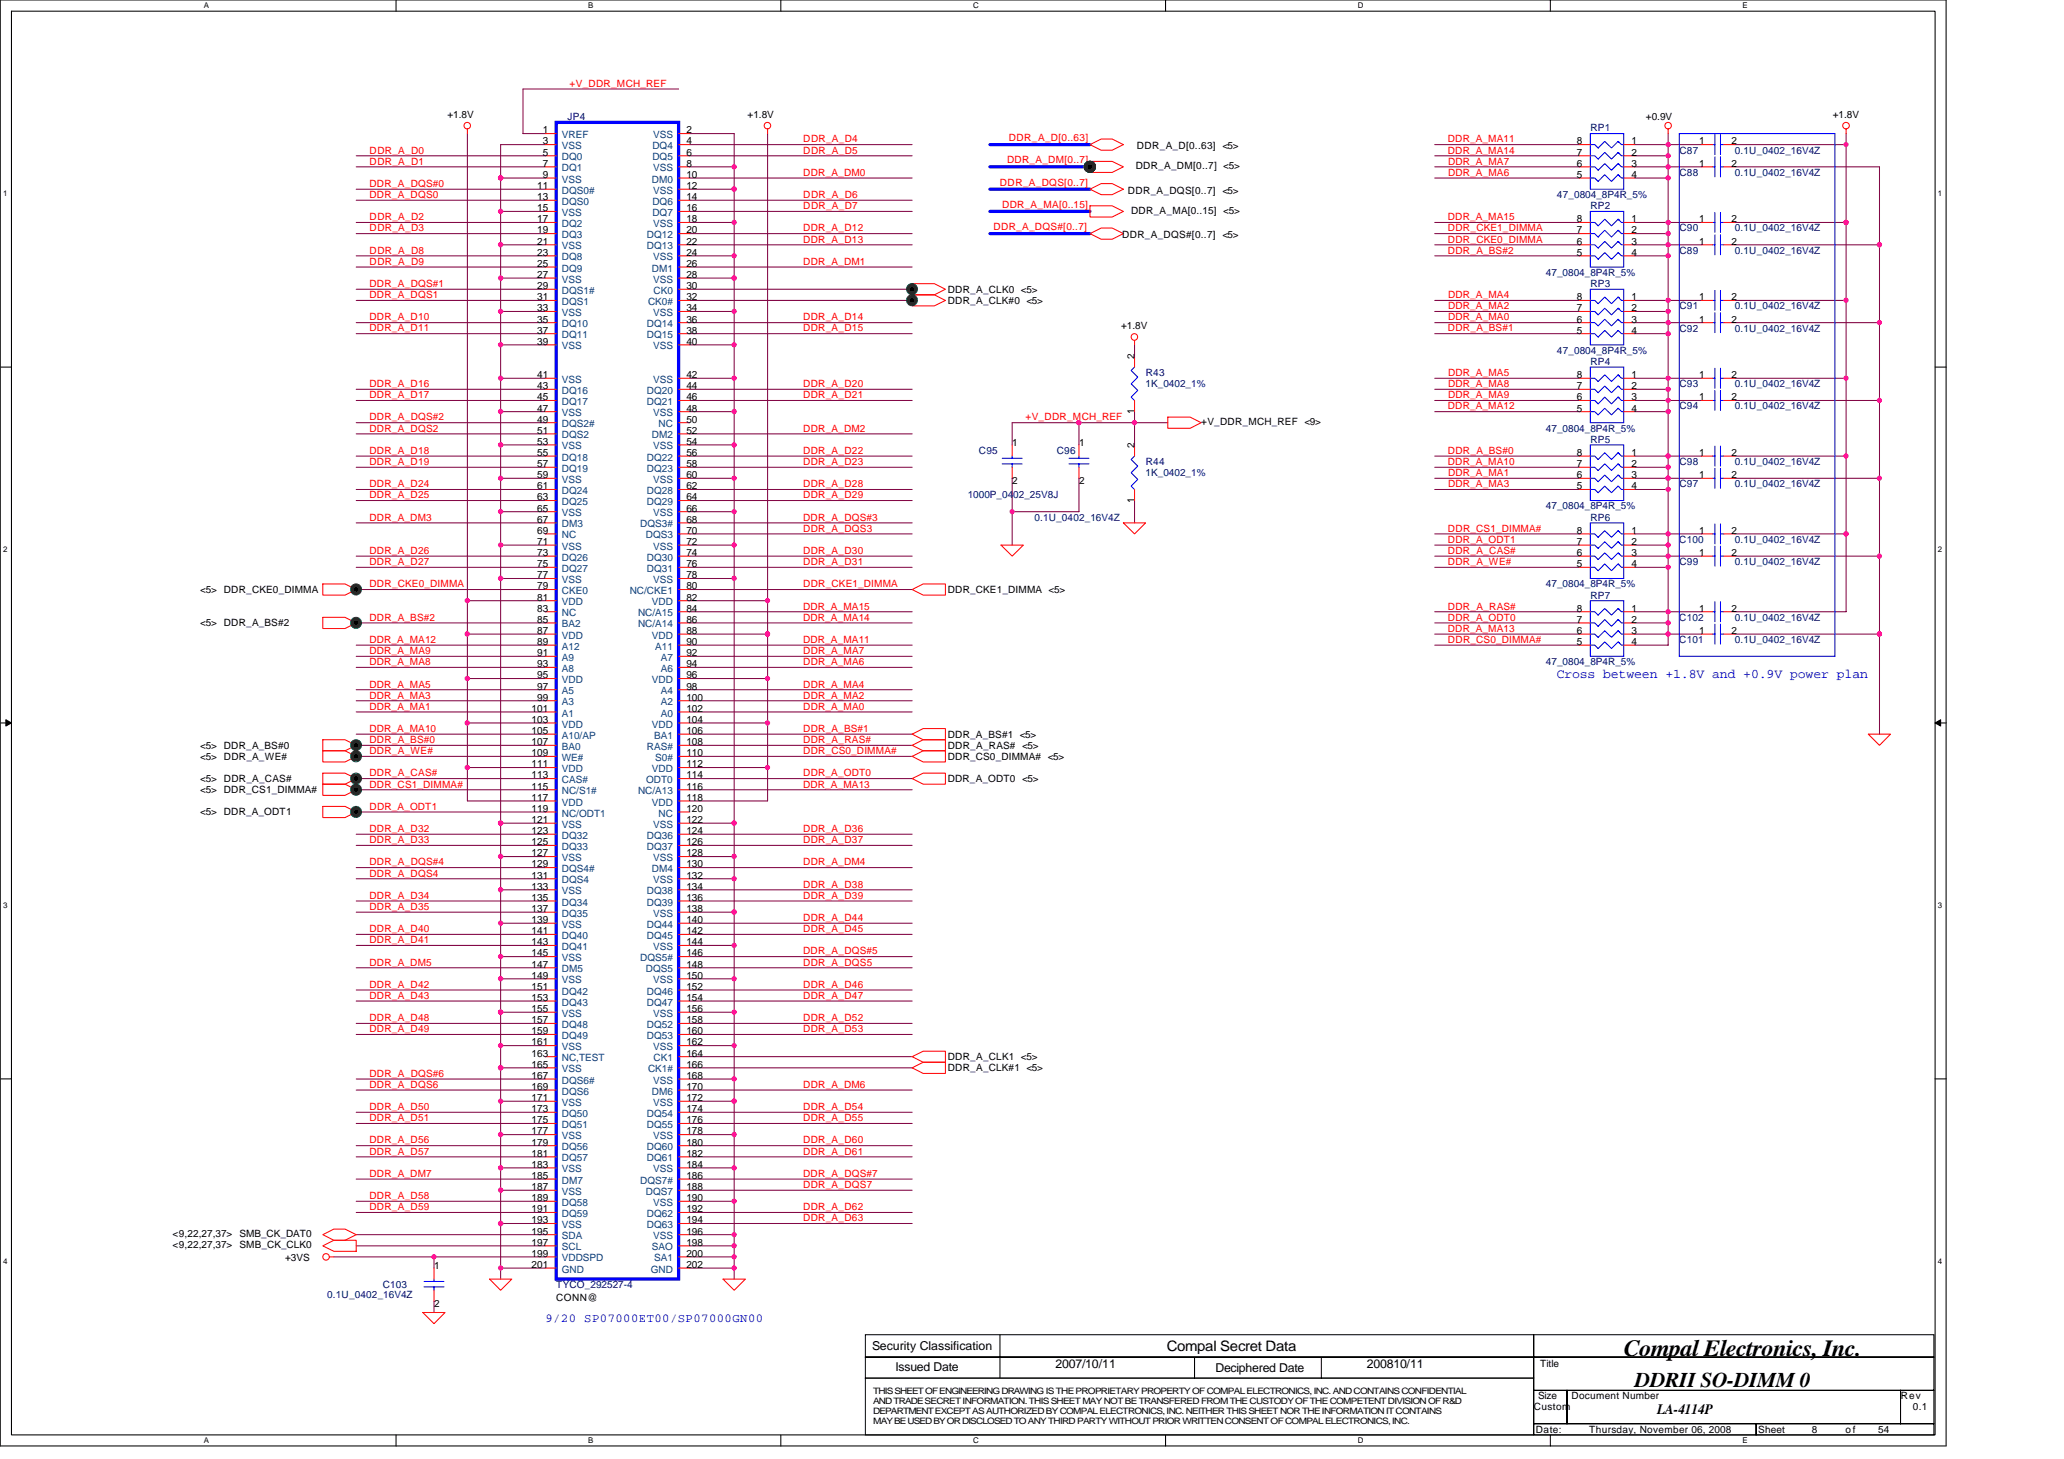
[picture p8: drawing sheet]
<svg xmlns="http://www.w3.org/2000/svg" width="297mm" height="210mm" viewBox="0 0 297 210" stroke-linecap="round" stroke-linejoin="round" font-family="sans-serif">
<defs><g id="words">
<text font-size="3.3" x="233.7" y="195.1">Compal Electronics, Inc.</text>
<text font-size="3" x="235.3" y="199.6">DDRII SO-DIMM 0</text>
<g font-size="2.1">
<text x="167.9" y="194.4">Compal Secret Data</text>
<text x="238.5" y="203.5">LA-4114P</text>
</g>
<text font-size="1.9" fill="#00f" x="224.1" y="97.6">Cross between +1.8V and +0.9V power plan</text>
<text font-size="1.8" fill="#00f" x="78.5" y="190.2">9/20 SP07000ET00/SP07000GN00</text>
<g font-size="1.8">
<text x="125.5" y="194.2">Security Classification</text>
<text x="128.9" y="197.3">Issued Date</text>
<text x="151.9" y="196.8">2007/10/11</text>
<text x="174.9" y="197.4">Deciphered Date</text>
<text x="196.7" y="196.8">200810/11</text>
</g>
<g font-size="1.4">
<text x="64.4" y="17">+1.8V</text>
<text x="107.6" y="17">+1.8V</text>
<text x="236.9" y="17.3">+0.9V</text>
<text x="263.8" y="17">+1.8V</text>
<text x="78.1" y="19.2">1</text>
<text x="78.1" y="20.8">3</text>
<text x="78.1" y="22.4">5</text>
<text x="78.1" y="24">7</text>
<text x="98.8" y="19.2">2</text>
<text x="98.8" y="24">8</text>
<text x="98.8" y="20.8">4</text>
<text x="98.8" y="22.4">6</text>
<text x="163.6" y="21.5">DDR_A_D[0..63] &lt;5&gt;</text>
<text x="226.9" y="20.8">8</text>
<text x="226.9" y="22.4">7</text>
<text x="226.9" y="24">6</text>
<text x="234.8" y="20.8">1</text>
<text x="234.8" y="22.4">2</text>
<text x="234.8" y="24">3</text>
<text x="244.6" y="20.8">1</text>
<text x="244.6" y="24">1</text>
<text x="249.2" y="20.8">2</text>
<text x="249.2" y="24">2</text>
<text x="77.3" y="27.2">11</text>
<text x="77.3" y="28.8">13</text>
<text x="78.1" y="25.6">9</text>
<text x="98.8" y="27.2">12</text>
<text x="98.8" y="28.8">14</text>
<text x="98.8" y="25.6">10</text>
<text x="162.3" y="27.9">DDR_A_DQS[0..7] &lt;5&gt;</text>
<text x="163.4" y="24.3">DDR_A_DM[0..7] &lt;5&gt;</text>
<text x="226.9" y="25.6">5</text>
<text x="234.8" y="25.6">4</text>
<text x="77.3" y="30.4">15</text>
<text x="77.3" y="32">17</text>
<text x="77.3" y="33.6">19</text>
<text x="77.3" y="35.2">21</text>
<text x="98.8" y="32">18</text>
<text x="98.8" y="30.4">16</text>
<text x="98.8" y="33.6">20</text>
<text x="98.8" y="35.2">22</text>
<text x="161.5" y="34.3">DDR_A_DQS#[0..7] &lt;5&gt;</text>
<text x="162.8" y="30.7">DDR_A_MA[0..15] &lt;5&gt;</text>
<text x="226.9" y="32">8</text>
<text x="226.9" y="33.6">7</text>
<text x="226.9" y="35.2">6</text>
<text x="234.8" y="32">1</text>
<text x="234.8" y="33.6">2</text>
<text x="234.8" y="35.2">3</text>
<text x="244.6" y="32">1</text>
<text x="244.6" y="35.2">1</text>
<text x="249.2" y="32">2</text>
<text x="249.2" y="35.2">2</text>
<text x="77.3" y="36.8">23</text>
<text x="77.3" y="38.4">25</text>
<text x="77.3" y="40">27</text>
<text x="77.3" y="41.6">29</text>
<text x="98.8" y="36.8">24</text>
<text x="98.8" y="40">28</text>
<text x="98.8" y="41.6">30</text>
<text x="98.8" y="38.4">26</text>
<text x="226.9" y="36.8">5</text>
<text x="234.8" y="36.8">4</text>
<text x="77.3" y="43.2">31</text>
<text x="77.3" y="44.8">33</text>
<text x="77.3" y="46.4">35</text>
<text x="77.3" y="48">37</text>
<text x="98.8" y="43.2">32</text>
<text x="98.8" y="44.8">34</text>
<text x="98.8" y="46.4">36</text>
<text x="98.8" y="48">38</text>
<text x="136.4" y="42.1">DDR_A_CLK0 &lt;5&gt;</text>
<text x="136.4" y="43.7">DDR_A_CLK#0 &lt;5&gt;</text>
<text x="161.4" y="47.4">+1.8V</text>
<text x="226.9" y="43.2">8</text>
<text x="226.9" y="44.8">7</text>
<text x="226.9" y="46.4">6</text>
<text x="226.9" y="48">5</text>
<text x="234.8" y="43.2">1</text>
<text x="234.8" y="44.8">2</text>
<text x="234.8" y="46.4">3</text>
<text x="234.8" y="48">4</text>
<text x="244.6" y="46.4">1</text>
<text x="244.6" y="43.2">1</text>
<text x="249.2" y="46.4">2</text>
<text x="249.2" y="43.2">2</text>
<text x="77.3" y="49.6">39</text>
<text x="98.8" y="49.6">40</text>
<text x="163.3" y="51.7" transform="rotate(-90 163.3 51.7)">2</text>
<text x="77.3" y="54.4">41</text>
<text x="77.3" y="56">43</text>
<text x="77.3" y="57.6">45</text>
<text x="77.3" y="59.2">47</text>
<text x="98.8" y="54.4">42</text>
<text x="98.8" y="59.2">48</text>
<text x="98.8" y="56">44</text>
<text x="98.8" y="57.6">46</text>
<text x="163.3" y="59.5" transform="rotate(-90 163.3 59.5)">1</text>
<text x="226.9" y="54.4">8</text>
<text x="226.9" y="56">7</text>
<text x="226.9" y="57.6">6</text>
<text x="226.9" y="59.2">5</text>
<text x="234.8" y="54.4">1</text>
<text x="234.8" y="56">2</text>
<text x="234.8" y="57.6">3</text>
<text x="234.8" y="59.2">4</text>
<text x="244.6" y="57.6">1</text>
<text x="244.6" y="54.4">1</text>
<text x="249.2" y="57.6">2</text>
<text x="249.2" y="54.4">2</text>
<text x="77.3" y="60.8">49</text>
<text x="77.3" y="62.4">51</text>
<text x="77.3" y="64">53</text>
<text x="77.3" y="65.6">55</text>
<text x="98.8" y="64">54</text>
<text x="98.8" y="60.8">50</text>
<text x="98.8" y="62.4">52</text>
<text x="98.8" y="65.6">56</text>
<text x="145.7" y="64.2">1</text>
<text x="155.3" y="64.2">1</text>
<text x="163.3" y="64.5" transform="rotate(-90 163.3 64.5)">2</text>
<text x="172.9" y="61.2">+V_DDR_MCH_REF &lt;9&gt;</text>
<text x="226.9" y="65.6">8</text>
<text x="234.8" y="65.6">1</text>
<text x="244.6" y="65.6">1</text>
<text x="249.2" y="65.6">2</text>
<text x="77.3" y="67.2">57</text>
<text x="77.3" y="68.8">59</text>
<text x="77.3" y="70.4">61</text>
<text x="77.3" y="72">63</text>
<text x="98.8" y="68.8">60</text>
<text x="98.8" y="67.2">58</text>
<text x="98.8" y="70.4">62</text>
<text x="98.8" y="72">64</text>
<text x="145.7" y="69.6">2</text>
<text x="155.3" y="69.6">2</text>
<text x="226.9" y="67.2">7</text>
<text x="226.9" y="68.8">6</text>
<text x="226.9" y="70.4">5</text>
<text x="234.8" y="67.2">2</text>
<text x="234.8" y="68.8">3</text>
<text x="234.8" y="70.4">4</text>
<text x="244.6" y="68.8">1</text>
<text x="249.2" y="68.8">2</text>
<text x="77.3" y="73.6">65</text>
<text x="77.3" y="75.2">67</text>
<text x="77.3" y="76.8">69</text>
<text x="98.8" y="73.6">66</text>
<text x="98.8" y="75.2">68</text>
<text x="98.8" y="76.8">70</text>
<text x="163.3" y="72.3" transform="rotate(-90 163.3 72.3)">1</text>
<text x="226.9" y="76.8">8</text>
<text x="234.8" y="76.8">1</text>
<text x="244.6" y="76.8">1</text>
<text x="249.2" y="76.8">2</text>
<text x="77.3" y="78.4">71</text>
<text x="77.3" y="80">73</text>
<text x="77.3" y="81.6">75</text>
<text x="77.3" y="83.2">77</text>
<text x="98.8" y="78.4">72</text>
<text x="98.8" y="83.2">78</text>
<text x="98.8" y="80">74</text>
<text x="98.8" y="81.6">76</text>
<text x="226.9" y="78.4">7</text>
<text x="226.9" y="80">6</text>
<text x="226.9" y="81.6">5</text>
<text x="234.8" y="78.4">2</text>
<text x="234.8" y="80">3</text>
<text x="234.8" y="81.6">4</text>
<text x="244.6" y="80">1</text>
<text x="249.2" y="80">2</text>
<text x="28.8" y="85.3">&lt;5&gt; DDR_CKE0_DIMMA</text>
<text x="77.3" y="84.8">79</text>
<text x="77.3" y="86.4">81</text>
<text x="77.3" y="88">83</text>
<text x="77.3" y="89.6">85</text>
<text x="98.8" y="84.8">80</text>
<text x="98.8" y="88">84</text>
<text x="98.8" y="89.6">86</text>
<text x="98.8" y="86.4">82</text>
<text x="136.4" y="85.3">DDR_CKE1_DIMMA &lt;5&gt;</text>
<text x="226.9" y="88">8</text>
<text x="226.9" y="89.6">7</text>
<text x="234.8" y="88">1</text>
<text x="234.8" y="89.6">2</text>
<text x="244.6" y="88">1</text>
<text x="249.2" y="88">2</text>
<text x="28.8" y="90.1">&lt;5&gt; DDR_A_BS#2</text>
<text x="77.3" y="91.2">87</text>
<text x="77.3" y="92.8">89</text>
<text x="77.3" y="94.4">91</text>
<text x="77.3" y="96">93</text>
<text x="98.8" y="92.8">90</text>
<text x="98.8" y="94.4">92</text>
<text x="98.8" y="96">94</text>
<text x="98.8" y="91.2">88</text>
<text x="226.9" y="91.2">6</text>
<text x="226.9" y="92.8">5</text>
<text x="234.8" y="91.2">3</text>
<text x="234.8" y="92.8">4</text>
<text x="244.6" y="91.2">1</text>
<text x="249.2" y="91.2">2</text>
<text x="77.3" y="97.6">95</text>
<text x="77.3" y="99.2">97</text>
<text x="77.3" y="100.8">99</text>
<text x="98.8" y="99.2">98</text>
<text x="98.8" y="100.8">100</text>
<text x="98.8" y="97.6">96</text>
<text x="28.8" y="107.7">&lt;5&gt; DDR_A_BS#0</text>
<text x="76.5" y="102.4">101</text>
<text x="76.5" y="104">103</text>
<text x="76.5" y="105.6">105</text>
<text x="76.5" y="107.2">107</text>
<text x="98.8" y="105.6">106</text>
<text x="98.8" y="107.2">108</text>
<text x="98.8" y="102.4">102</text>
<text x="98.8" y="104">104</text>
<text x="136.4" y="107.7">DDR_A_RAS# &lt;5&gt;</text>
<text x="136.4" y="106.1">DDR_A_BS#1 &lt;5&gt;</text>
<text x="28.8" y="109.3">&lt;5&gt; DDR_A_WE#</text>
<text x="28.8" y="112.5">&lt;5&gt; DDR_A_CAS#</text>
<text x="76.5" y="108.8">109</text>
<text x="76.5" y="110.4">111</text>
<text x="76.5" y="112">113</text>
<text x="76.5" y="113.6">115</text>
<text x="98.8" y="108.8">110</text>
<text x="98.8" y="112">114</text>
<text x="98.8" y="113.6">116</text>
<text x="98.8" y="110.4">112</text>
<text x="136.4" y="109.3">DDR_CS0_DIMMA# &lt;5&gt;</text>
<text x="136.4" y="112.5">DDR_A_ODT0 &lt;5&gt;</text>
<text x="28.8" y="114.1">&lt;5&gt; DDR_CS1_DIMMA#</text>
<text x="28.8" y="117.3">&lt;5&gt; DDR_A_ODT1</text>
<text x="76.5" y="115.2">117</text>
<text x="76.5" y="116.8">119</text>
<text x="76.5" y="118.4">121</text>
<text x="76.5" y="120">123</text>
<text x="98.8" y="118.4">122</text>
<text x="98.8" y="116.8">120</text>
<text x="98.8" y="115.2">118</text>
<text x="98.8" y="120">124</text>
<text x="76.5" y="121.6">125</text>
<text x="76.5" y="123.2">127</text>
<text x="76.5" y="124.8">129</text>
<text x="98.8" y="123.2">128</text>
<text x="98.8" y="124.8">130</text>
<text x="98.8" y="121.6">126</text>
<text x="76.5" y="126.4">131</text>
<text x="76.5" y="128">133</text>
<text x="76.5" y="129.6">135</text>
<text x="76.5" y="131.2">137</text>
<text x="98.8" y="126.4">132</text>
<text x="98.8" y="131.2">138</text>
<text x="98.8" y="128">134</text>
<text x="98.8" y="129.6">136</text>
<text x="76.5" y="132.8">139</text>
<text x="76.5" y="134.4">141</text>
<text x="76.5" y="136">143</text>
<text x="76.5" y="137.6">145</text>
<text x="98.8" y="136">144</text>
<text x="98.8" y="137.6">146</text>
<text x="98.8" y="132.8">140</text>
<text x="98.8" y="134.4">142</text>
<text x="76.5" y="139.2">147</text>
<text x="76.5" y="140.8">149</text>
<text x="76.5" y="142.4">151</text>
<text x="76.5" y="144">153</text>
<text x="98.8" y="140.8">150</text>
<text x="98.8" y="139.2">148</text>
<text x="98.8" y="142.4">152</text>
<text x="98.8" y="144">154</text>
<text x="76.5" y="145.6">155</text>
<text x="76.5" y="147.2">157</text>
<text x="76.5" y="148.8">159</text>
<text x="98.8" y="145.6">156</text>
<text x="98.8" y="147.2">158</text>
<text x="98.8" y="148.8">160</text>
<text x="76.5" y="150.4">161</text>
<text x="76.5" y="152">163</text>
<text x="76.5" y="153.6">165</text>
<text x="76.5" y="155.2">167</text>
<text x="98.8" y="150.4">162</text>
<text x="98.8" y="153.6">166</text>
<text x="98.8" y="155.2">168</text>
<text x="98.8" y="152">164</text>
<text x="136.4" y="152.5">DDR_A_CLK1 &lt;5&gt;</text>
<text x="136.4" y="154.1">DDR_A_CLK#1 &lt;5&gt;</text>
<text x="76.5" y="156.8">169</text>
<text x="76.5" y="158.4">171</text>
<text x="76.5" y="160">173</text>
<text x="76.5" y="161.6">175</text>
<text x="98.8" y="158.4">172</text>
<text x="98.8" y="156.8">170</text>
<text x="98.8" y="160">174</text>
<text x="98.8" y="161.6">176</text>
<text x="76.5" y="163.2">177</text>
<text x="76.5" y="164.8">179</text>
<text x="76.5" y="166.4">181</text>
<text x="76.5" y="168">183</text>
<text x="98.8" y="163.2">178</text>
<text x="98.8" y="168">184</text>
<text x="98.8" y="164.8">180</text>
<text x="98.8" y="166.4">182</text>
<text x="76.5" y="169.6">185</text>
<text x="76.5" y="171.2">187</text>
<text x="76.5" y="172.8">189</text>
<text x="98.8" y="172.8">190</text>
<text x="98.8" y="169.6">186</text>
<text x="98.8" y="171.2">188</text>
<text x="24.8" y="178">&lt;9,22,27,37&gt; SMB_CK_DAT0</text>
<text x="24.8" y="179.6">&lt;9,22,27,37&gt; SMB_CK_CLK0</text>
<text x="76.5" y="174.4">191</text>
<text x="76.5" y="176">193</text>
<text x="76.5" y="177.6">195</text>
<text x="76.5" y="179.2">197</text>
<text x="98.8" y="177.6">196</text>
<text x="98.8" y="179.2">198</text>
<text x="98.8" y="174.4">192</text>
<text x="98.8" y="176">194</text>
<text x="41" y="181.5">+3VS</text>
<text x="62.5" y="182.6">1</text>
<text x="76.5" y="180.8">199</text>
<text x="76.5" y="182.4">201</text>
<text x="98.8" y="180.8">200</text>
<text x="98.8" y="182.4">202</text>
<text x="62.5" y="188">2</text>
<text x="80" y="187.2">CONN@</text>
<text x="221.7" y="196.7">Title</text>
<text x="220.7" y="202.9">Custom</text>
<text x="221.4" y="201.3">Size</text>
<text x="226.2" y="201.3">Document Number</text>
<text x="273.6" y="201.3">Rev</text>
<text x="275.3" y="202.9">0.1</text>
<text x="221" y="206.1">Date:</text>
<text x="228.7" y="206.1">Thursday, November 06, 2008</text>
<text x="253" y="206.1">Sheet</text>
<text x="260.7" y="206.1">8</text>
<text x="265.6" y="206.1">of</text>
<text x="270.3" y="206.1">54</text>
</g>
<g font-size="1.4" fill="#000080">
<text x="81.7" y="17.3">JP4</text>
<text x="228.9" y="18.9">RP1</text>
<text x="241.7" y="22.1">C87</text>
<text x="249.7" y="22.1">0.1U_0402_16V4Z</text>
<text x="224.1" y="28.5">47_0804_8P4R_5%</text>
<text x="241.7" y="25.3">C88</text>
<text x="249.7" y="25.3">0.1U_0402_16V4Z</text>
<text x="228.9" y="30.1">RP2</text>
<text x="241.7" y="33.3">C90</text>
<text x="249.7" y="33.3">0.1U_0402_16V4Z</text>
<text x="222.5" y="39.7">47_0804_8P4R_5%</text>
<text x="228.9" y="41.3">RP3</text>
<text x="241.7" y="36.5">C89</text>
<text x="249.7" y="36.5">0.1U_0402_16V4Z</text>
<text x="241.7" y="47.7">C92</text>
<text x="241.7" y="44.5">C91</text>
<text x="249.7" y="47.7">0.1U_0402_16V4Z</text>
<text x="249.7" y="44.5">0.1U_0402_16V4Z</text>
<text x="224.1" y="50.9">47_0804_8P4R_5%</text>
<text x="228.9" y="52.5">RP4</text>
<text x="164.9" y="55.7">1K_0402_1%</text>
<text x="164.9" y="54.1">R43</text>
<text x="241.7" y="58.9">C94</text>
<text x="241.7" y="55.7">C93</text>
<text x="249.7" y="58.9">0.1U_0402_16V4Z</text>
<text x="249.7" y="55.7">0.1U_0402_16V4Z</text>
<text x="140.9" y="65.3">C95</text>
<text x="152.1" y="65.3">C96</text>
<text x="222.5" y="62.1">47_0804_8P4R_5%</text>
<text x="228.9" y="63.7">RP5</text>
<text x="139.3" y="71.7">1000P_0402_25V8J</text>
<text x="164.9" y="68.5">1K_0402_1%</text>
<text x="164.9" y="66.9">R44</text>
<text x="241.7" y="66.9">C98</text>
<text x="241.7" y="70.1">C97</text>
<text x="249.7" y="66.9">0.1U_0402_16V4Z</text>
<text x="249.7" y="70.1">0.1U_0402_16V4Z</text>
<text x="148.9" y="74.9">0.1U_0402_16V4Z</text>
<text x="222.5" y="73.3">47_0804_8P4R_5%</text>
<text x="228.9" y="74.9">RP6</text>
<text x="241.7" y="78.1">C100</text>
<text x="241.7" y="81.3">C99</text>
<text x="249.7" y="81.3">0.1U_0402_16V4Z</text>
<text x="249.7" y="78.1">0.1U_0402_16V4Z</text>
<text x="222.5" y="84.5">47_0804_8P4R_5%</text>
<text x="228.9" y="86.1">RP7</text>
<text x="241.7" y="89.3">C102</text>
<text x="249.7" y="89.3">0.1U_0402_16V4Z</text>
<text x="222.5" y="95.7">47_0804_8P4R_5%</text>
<text x="241.7" y="92.5">C101</text>
<text x="249.7" y="92.5">0.1U_0402_16V4Z</text>
<text x="55.1" y="185.3">C103</text>
<text x="80" y="185.3">TYCO_292527-4</text>
<text x="47.1" y="186.8">0.1U_0402_16V4Z</text>
</g>
<g font-size="1.4" fill="#f00">
<text x="82" y="12.5">+V_DDR_MCH_REF</text>
<text x="53.2" y="22.1">DDR_A_D0</text>
<text x="53.2" y="23.7">DDR_A_D1</text>
<text x="115.6" y="20.5">DDR_A_D4</text>
<text x="115.6" y="22.1">DDR_A_D5</text>
<text x="144.9" y="23.5">DDR_A_DM[0..7]</text>
<text x="145.2" y="20.3">DDR_A_D[0..63]</text>
<text x="208.4" y="22.1">DDR_A_MA14</text>
<text x="208.4" y="20.5">DDR_A_MA11</text>
<text x="208.4" y="23.7">DDR_A_MA7</text>
<text x="53.2" y="26.9">DDR_A_DQS#0</text>
<text x="53.2" y="28.5">DDR_A_DQS0</text>
<text x="115.6" y="28.5">DDR_A_D6</text>
<text x="115.6" y="25.3">DDR_A_DM0</text>
<text x="143.9" y="26.7">DDR_A_DQS[0..7]</text>
<text x="144.2" y="29.9">DDR_A_MA[0..15]</text>
<text x="208.4" y="25.3">DDR_A_MA6</text>
<text x="53.2" y="33.3">DDR_A_D3</text>
<text x="53.2" y="31.7">DDR_A_D2</text>
<text x="115.6" y="30.1">DDR_A_D7</text>
<text x="115.6" y="33.3">DDR_A_D12</text>
<text x="115.6" y="34.9">DDR_A_D13</text>
<text x="143" y="33.1">DDR_A_DQS#[0..7]</text>
<text x="208.4" y="31.7">DDR_A_MA15</text>
<text x="208.4" y="33.3">DDR_CKE1_DIMMA</text>
<text x="208.4" y="34.9">DDR_CKE0_DIMMA</text>
<text x="53.2" y="38.1">DDR_A_D9</text>
<text x="53.2" y="36.5">DDR_A_D8</text>
<text x="53.2" y="41.3">DDR_A_DQS#1</text>
<text x="115.6" y="38.1">DDR_A_DM1</text>
<text x="208.4" y="36.5">DDR_A_BS#2</text>
<text x="53.2" y="46.1">DDR_A_D10</text>
<text x="53.2" y="47.7">DDR_A_D11</text>
<text x="53.2" y="42.9">DDR_A_DQS1</text>
<text x="115.6" y="46.1">DDR_A_D14</text>
<text x="115.6" y="47.7">DDR_A_D15</text>
<text x="208.4" y="47.7">DDR_A_BS#1</text>
<text x="208.4" y="42.9">DDR_A_MA4</text>
<text x="208.4" y="44.5">DDR_A_MA2</text>
<text x="208.4" y="46.1">DDR_A_MA0</text>
<text x="53.2" y="55.7">DDR_A_D16</text>
<text x="53.2" y="57.3">DDR_A_D17</text>
<text x="115.6" y="57.3">DDR_A_D21</text>
<text x="115.6" y="55.7">DDR_A_D20</text>
<text x="208.4" y="58.9">DDR_A_MA12</text>
<text x="208.4" y="54.1">DDR_A_MA5</text>
<text x="208.4" y="55.7">DDR_A_MA8</text>
<text x="208.4" y="57.3">DDR_A_MA9</text>
<text x="53.2" y="65.3">DDR_A_D18</text>
<text x="53.2" y="62.1">DDR_A_DQS2</text>
<text x="53.2" y="60.5">DDR_A_DQS#2</text>
<text x="115.6" y="65.3">DDR_A_D22</text>
<text x="115.6" y="62.1">DDR_A_DM2</text>
<text x="147.6" y="60.5">+V_DDR_MCH_REF</text>
<text x="208.4" y="65.3">DDR_A_BS#0</text>
<text x="53.2" y="70.1">DDR_A_D24</text>
<text x="53.2" y="66.9">DDR_A_D19</text>
<text x="53.2" y="71.7">DDR_A_D25</text>
<text x="115.6" y="71.7">DDR_A_D29</text>
<text x="115.6" y="70.1">DDR_A_D28</text>
<text x="115.6" y="66.9">DDR_A_D23</text>
<text x="208.4" y="66.9">DDR_A_MA10</text>
<text x="208.4" y="70.1">DDR_A_MA3</text>
<text x="208.4" y="68.5">DDR_A_MA1</text>
<text x="53.2" y="74.9">DDR_A_DM3</text>
<text x="115.6" y="76.5">DDR_A_DQS3</text>
<text x="115.6" y="74.9">DDR_A_DQS#3</text>
<text x="208.4" y="76.5">DDR_CS1_DIMMA#</text>
<text x="53.2" y="79.7">DDR_A_D26</text>
<text x="53.2" y="81.3">DDR_A_D27</text>
<text x="115.6" y="79.7">DDR_A_D30</text>
<text x="115.6" y="81.3">DDR_A_D31</text>
<text x="208.4" y="79.7">DDR_A_CAS#</text>
<text x="208.4" y="81.3">DDR_A_WE#</text>
<text x="208.4" y="78.1">DDR_A_ODT1</text>
<text x="53.2" y="84.5">DDR_CKE0_DIMMA</text>
<text x="53.2" y="89.3">DDR_A_BS#2</text>
<text x="115.6" y="84.5">DDR_CKE1_DIMMA</text>
<text x="115.6" y="89.3">DDR_A_MA14</text>
<text x="115.6" y="87.7">DDR_A_MA15</text>
<text x="208.4" y="87.7">DDR_A_RAS#</text>
<text x="208.4" y="89.3">DDR_A_ODT0</text>
<text x="53.2" y="92.5">DDR_A_MA12</text>
<text x="53.2" y="95.7">DDR_A_MA8</text>
<text x="53.2" y="94.1">DDR_A_MA9</text>
<text x="115.6" y="92.5">DDR_A_MA11</text>
<text x="115.6" y="94.1">DDR_A_MA7</text>
<text x="115.6" y="95.7">DDR_A_MA6</text>
<text x="208.4" y="90.9">DDR_A_MA13</text>
<text x="208.4" y="92.5">DDR_CS0_DIMMA#</text>
<text x="53.2" y="100.5">DDR_A_MA3</text>
<text x="53.2" y="98.9">DDR_A_MA5</text>
<text x="115.6" y="98.9">DDR_A_MA4</text>
<text x="115.6" y="100.5">DDR_A_MA2</text>
<text x="53.2" y="106.9">DDR_A_BS#0</text>
<text x="53.2" y="105.3">DDR_A_MA10</text>
<text x="53.2" y="102.1">DDR_A_MA1</text>
<text x="115.6" y="106.9">DDR_A_RAS#</text>
<text x="115.6" y="105.3">DDR_A_BS#1</text>
<text x="115.6" y="102.1">DDR_A_MA0</text>
<text x="53.2" y="113.3">DDR_CS1_DIMMA#</text>
<text x="53.2" y="108.5">DDR_A_WE#</text>
<text x="53.2" y="111.7">DDR_A_CAS#</text>
<text x="115.6" y="111.7">DDR_A_ODT0</text>
<text x="115.6" y="108.5">DDR_CS0_DIMMA#</text>
<text x="115.6" y="113.3">DDR_A_MA13</text>
<text x="53.2" y="116.5">DDR_A_ODT1</text>
<text x="53.2" y="119.7">DDR_A_D32</text>
<text x="115.6" y="119.7">DDR_A_D36</text>
<text x="53.2" y="121.3">DDR_A_D33</text>
<text x="53.2" y="124.5">DDR_A_DQS#4</text>
<text x="115.6" y="121.3">DDR_A_D37</text>
<text x="115.6" y="124.5">DDR_A_DM4</text>
<text x="53.2" y="130.9">DDR_A_D35</text>
<text x="53.2" y="129.3">DDR_A_D34</text>
<text x="53.2" y="126.1">DDR_A_DQS4</text>
<text x="115.6" y="127.7">DDR_A_D38</text>
<text x="115.6" y="129.3">DDR_A_D39</text>
<text x="53.2" y="135.7">DDR_A_D41</text>
<text x="53.2" y="134.1">DDR_A_D40</text>
<text x="115.6" y="132.5">DDR_A_D44</text>
<text x="115.6" y="134.1">DDR_A_D45</text>
<text x="115.6" y="137.3">DDR_A_DQS#5</text>
<text x="53.2" y="143.7">DDR_A_D43</text>
<text x="53.2" y="142.1">DDR_A_D42</text>
<text x="53.2" y="138.9">DDR_A_DM5</text>
<text x="115.6" y="142.1">DDR_A_D46</text>
<text x="115.6" y="143.7">DDR_A_D47</text>
<text x="115.6" y="138.9">DDR_A_DQS5</text>
<text x="53.2" y="146.9">DDR_A_D48</text>
<text x="53.2" y="148.5">DDR_A_D49</text>
<text x="115.6" y="148.5">DDR_A_D53</text>
<text x="115.6" y="146.9">DDR_A_D52</text>
<text x="53.2" y="154.9">DDR_A_DQS#6</text>
<text x="53.2" y="159.7">DDR_A_D50</text>
<text x="53.2" y="161.3">DDR_A_D51</text>
<text x="53.2" y="156.5">DDR_A_DQS6</text>
<text x="115.6" y="161.3">DDR_A_D55</text>
<text x="115.6" y="159.7">DDR_A_D54</text>
<text x="115.6" y="156.5">DDR_A_DM6</text>
<text x="53.2" y="166.1">DDR_A_D57</text>
<text x="53.2" y="164.5">DDR_A_D56</text>
<text x="115.6" y="166.1">DDR_A_D61</text>
<text x="115.6" y="164.5">DDR_A_D60</text>
<text x="53.2" y="172.5">DDR_A_D58</text>
<text x="53.2" y="169.3">DDR_A_DM7</text>
<text x="115.6" y="170.9">DDR_A_DQS7</text>
<text x="115.6" y="169.3">DDR_A_DQS#7</text>
<text x="53.2" y="174.1">DDR_A_D59</text>
<text x="115.6" y="175.7">DDR_A_D63</text>
<text x="115.6" y="174.1">DDR_A_D62</text>
</g>
<g font-size="1.4" fill="#004080">
<text x="80.9" y="19.9">VREF</text>
<text x="80.9" y="21.5">VSS</text>
<text x="80.9" y="23.1">DQ0</text>
<text x="93.9" y="21.5">DQ4</text>
<text x="93.9" y="23.1">DQ5</text>
<text x="94" y="19.9">VSS</text>
<text x="80.9" y="24.7">DQ1</text>
<text x="80.9" y="26.3">VSS</text>
<text x="80.9" y="27.9">DQS0#</text>
<text x="80.9" y="29.5">DQS0</text>
<text x="93.8" y="26.3">DM0</text>
<text x="93.9" y="29.5">DQ6</text>
<text x="94" y="24.7">VSS</text>
<text x="94" y="27.9">VSS</text>
<text x="80.9" y="31.1">VSS</text>
<text x="80.9" y="32.7">DQ2</text>
<text x="80.9" y="34.3">DQ3</text>
<text x="80.9" y="35.9">VSS</text>
<text x="93.1" y="34.3">DQ12</text>
<text x="93.1" y="35.9">DQ13</text>
<text x="93.9" y="31.1">DQ7</text>
<text x="94" y="32.7">VSS</text>
<text x="80.9" y="37.5">DQ8</text>
<text x="80.9" y="39.1">DQ9</text>
<text x="80.9" y="40.7">VSS</text>
<text x="93.8" y="39.1">DM1</text>
<text x="94" y="37.5">VSS</text>
<text x="94" y="40.7">VSS</text>
<text x="80.9" y="42.3">DQS1#</text>
<text x="80.9" y="43.9">DQS1</text>
<text x="80.9" y="45.5">VSS</text>
<text x="80.9" y="47.1">DQ10</text>
<text x="93.1" y="47.1">DQ14</text>
<text x="93.3" y="43.9">CK0#</text>
<text x="94" y="45.5">VSS</text>
<text x="94.1" y="42.3">CK0</text>
<text x="80.9" y="48.7">DQ11</text>
<text x="80.9" y="50.3">VSS</text>
<text x="93.1" y="48.7">DQ15</text>
<text x="94" y="50.3">VSS</text>
<text x="80.9" y="55.1">VSS</text>
<text x="80.9" y="56.7">DQ16</text>
<text x="80.9" y="58.3">DQ17</text>
<text x="80.9" y="59.9">VSS</text>
<text x="93.1" y="56.7">DQ20</text>
<text x="93.1" y="58.3">DQ21</text>
<text x="94" y="55.1">VSS</text>
<text x="94" y="59.9">VSS</text>
<text x="80.9" y="61.5">DQS2#</text>
<text x="80.9" y="63.1">DQS2</text>
<text x="80.9" y="64.7">VSS</text>
<text x="93.8" y="63.1">DM2</text>
<text x="94" y="64.7">VSS</text>
<text x="94.8" y="61.5">NC</text>
<text x="80.9" y="66.3">DQ18</text>
<text x="80.9" y="67.9">DQ19</text>
<text x="80.9" y="69.5">VSS</text>
<text x="80.9" y="71.1">DQ24</text>
<text x="93.1" y="66.3">DQ22</text>
<text x="93.1" y="67.9">DQ23</text>
<text x="93.1" y="71.1">DQ28</text>
<text x="94" y="69.5">VSS</text>
<text x="80.9" y="72.7">DQ25</text>
<text x="80.9" y="74.3">VSS</text>
<text x="80.9" y="75.9">DM3</text>
<text x="80.9" y="77.5">NC</text>
<text x="92.1" y="75.9">DQS3#</text>
<text x="92.9" y="77.5">DQS3</text>
<text x="93.1" y="72.7">DQ29</text>
<text x="94" y="74.3">VSS</text>
<text x="80.9" y="79.1">VSS</text>
<text x="80.9" y="80.7">DQ26</text>
<text x="80.9" y="82.3">DQ27</text>
<text x="80.9" y="83.9">VSS</text>
<text x="93.1" y="80.7">DQ30</text>
<text x="93.1" y="82.3">DQ31</text>
<text x="94" y="79.1">VSS</text>
<text x="94" y="83.9">VSS</text>
<text x="80.9" y="85.5">CKE0</text>
<text x="80.9" y="87.1">VDD</text>
<text x="80.9" y="88.7">NC</text>
<text x="90.6" y="85.5">NC/CKE1</text>
<text x="91.8" y="88.7">NC/A15</text>
<text x="93.8" y="87.1">VDD</text>
<text x="80.9" y="90.3">BA2</text>
<text x="80.9" y="91.9">VDD</text>
<text x="80.9" y="93.5">A12</text>
<text x="80.9" y="95.1">A9</text>
<text x="91.8" y="90.3">NC/A14</text>
<text x="93.8" y="91.9">VDD</text>
<text x="94.3" y="93.5">A11</text>
<text x="95.1" y="95.1">A7</text>
<text x="80.9" y="96.7">A8</text>
<text x="80.9" y="98.3">VDD</text>
<text x="80.9" y="99.9">A5</text>
<text x="80.9" y="101.5">A3</text>
<text x="93.8" y="98.3">VDD</text>
<text x="95.1" y="96.7">A6</text>
<text x="95.1" y="99.9">A4</text>
<text x="95.1" y="101.5">A2</text>
<text x="80.9" y="103.1">A1</text>
<text x="80.9" y="104.7">VDD</text>
<text x="80.9" y="106.3">A10/AP</text>
<text x="80.9" y="107.9">BA0</text>
<text x="93.1" y="107.9">RAS#</text>
<text x="93.8" y="104.7">VDD</text>
<text x="94.1" y="106.3">BA1</text>
<text x="95.1" y="103.1">A0</text>
<text x="80.9" y="109.5">WE#</text>
<text x="80.9" y="111.1">VDD</text>
<text x="80.9" y="112.7">CAS#</text>
<text x="93" y="112.7">ODT0</text>
<text x="93.8" y="111.1">VDD</text>
<text x="94.3" y="109.5">S0#</text>
<text x="80.9" y="114.3">NC/S1#</text>
<text x="80.9" y="115.9">VDD</text>
<text x="80.9" y="117.5">NC/ODT1</text>
<text x="80.9" y="119.1">VSS</text>
<text x="91.8" y="114.3">NC/A13</text>
<text x="93.8" y="115.9">VDD</text>
<text x="94" y="119.1">VSS</text>
<text x="94.8" y="117.5">NC</text>
<text x="80.9" y="120.7">DQ32</text>
<text x="80.9" y="122.3">DQ33</text>
<text x="80.9" y="123.9">VSS</text>
<text x="80.9" y="125.5">DQS4#</text>
<text x="93.1" y="120.7">DQ36</text>
<text x="93.1" y="122.3">DQ37</text>
<text x="93.8" y="125.5">DM4</text>
<text x="94" y="123.9">VSS</text>
<text x="80.9" y="127.1">DQS4</text>
<text x="80.9" y="128.7">VSS</text>
<text x="80.9" y="130.3">DQ34</text>
<text x="80.9" y="131.9">DQ35</text>
<text x="93.1" y="128.7">DQ38</text>
<text x="93.1" y="130.3">DQ39</text>
<text x="94" y="127.1">VSS</text>
<text x="94" y="131.9">VSS</text>
<text x="80.9" y="133.5">VSS</text>
<text x="80.9" y="135.1">DQ40</text>
<text x="80.9" y="136.7">DQ41</text>
<text x="93.1" y="133.5">DQ44</text>
<text x="93.1" y="135.1">DQ45</text>
<text x="94" y="136.7">VSS</text>
<text x="80.9" y="138.3">VSS</text>
<text x="80.9" y="139.9">DM5</text>
<text x="80.9" y="141.5">VSS</text>
<text x="80.9" y="143.1">DQ42</text>
<text x="92.1" y="138.3">DQS5#</text>
<text x="92.9" y="139.9">DQS5</text>
<text x="93.1" y="143.1">DQ46</text>
<text x="94" y="141.5">VSS</text>
<text x="80.9" y="144.7">DQ43</text>
<text x="80.9" y="146.3">VSS</text>
<text x="80.9" y="147.9">DQ48</text>
<text x="80.9" y="149.5">DQ49</text>
<text x="93.1" y="144.7">DQ47</text>
<text x="93.1" y="147.9">DQ52</text>
<text x="93.1" y="149.5">DQ53</text>
<text x="94" y="146.3">VSS</text>
<text x="80.9" y="151.1">VSS</text>
<text x="80.9" y="152.7">NC,TEST</text>
<text x="80.9" y="154.3">VSS</text>
<text x="80.9" y="155.9">DQS6#</text>
<text x="93.3" y="154.3">CK1#</text>
<text x="94" y="151.1">VSS</text>
<text x="94" y="155.9">VSS</text>
<text x="94.1" y="152.7">CK1</text>
<text x="80.9" y="157.5">DQS6</text>
<text x="80.9" y="159.1">VSS</text>
<text x="80.9" y="160.7">DQ50</text>
<text x="93.1" y="160.7">DQ54</text>
<text x="93.8" y="157.5">DM6</text>
<text x="94" y="159.1">VSS</text>
<text x="80.9" y="162.3">DQ51</text>
<text x="80.9" y="163.9">VSS</text>
<text x="80.9" y="165.5">DQ56</text>
<text x="80.9" y="167.1">DQ57</text>
<text x="93.1" y="162.3">DQ55</text>
<text x="93.1" y="165.5">DQ60</text>
<text x="93.1" y="167.1">DQ61</text>
<text x="94" y="163.9">VSS</text>
<text x="80.9" y="168.7">VSS</text>
<text x="80.9" y="170.3">DM7</text>
<text x="80.9" y="171.9">VSS</text>
<text x="80.9" y="173.5">DQ58</text>
<text x="92.1" y="170.3">DQS7#</text>
<text x="92.9" y="171.9">DQS7</text>
<text x="94" y="168.7">VSS</text>
<text x="94" y="173.5">VSS</text>
<text x="80.9" y="175.1">DQ59</text>
<text x="80.9" y="176.7">VSS</text>
<text x="80.9" y="178.3">SDA</text>
<text x="80.9" y="179.9">SCL</text>
<text x="93.1" y="175.1">DQ62</text>
<text x="93.1" y="176.7">DQ63</text>
<text x="93.8" y="179.9">SAO</text>
<text x="94" y="178.3">VSS</text>
<text x="80.9" y="181.5">VDDSPD</text>
<text x="80.9" y="183.1">GND</text>
<text x="93.7" y="183.1">GND</text>
<text x="94.1" y="181.5">SA1</text>
</g>
<g font-size="1.3">
<text x="125.7" y="200.5">THIS SHEET OF ENGINEERING DRAWING IS THE PROPRIETARY PROPERTY OF COMPAL ELECTRONICS, INC. AND CONTAINS CONFIDENTIAL</text>
<text x="125.7" y="202">AND TRADE SECRET INFORMATION. THIS SHEET MAY NOT BE TRANSFERED FROM THE CUSTODY OF THE COMPETENT DIVISION OF R&amp;D</text>
<text x="125.7" y="203.5">DEPARTMENT EXCEPT AS AUTHORIZED BY COMPAL ELECTRONICS, INC. NEITHER THIS SHEET NOR THE INFORMATION IT CONTAINS</text>
<text x="125.7" y="204.9">MAY BE USED BY OR DISCLOSED TO ANY THIRD PARTY WITHOUT PRIOR WRITTEN CONSENT OF COMPAL ELECTRONICS, INC.</text>
</g>
<g font-size="1.1">
<text x="29.3" y="1.2">A</text>
<text x="84.7" y="1.2">B</text>
<text x="140" y="1.2">C</text>
<text x="195.4" y="1.2">D</text>
<text x="250.8" y="1.2">E</text>
<text x=".4" y="28.2">1</text>
<text x="278.9" y="28.2">1</text>
<text x=".4" y="79.4">2</text>
<text x="278.9" y="79.4">2</text>
<text x=".4" y="130.6">3</text>
<text x="278.9" y="130.6">3</text>
<text x=".4" y="181.8">4</text>
<text x="278.9" y="181.8">4</text>
<text x="29.3" y="207.6">A</text>
<text x="84.7" y="207.6">B</text>
<text x="140" y="207.6">C</text>
<text x="195.4" y="207.6">D</text>
<text x="250.8" y="207.6">E</text>
</g>
</g></defs>
<path d="M0 0h280.1v208h-280.1zM1.6 1.6h276.9v204.8h-276.9z" fill="none" stroke="#000" stroke-width=".15"/>
<g fill="#fff">
<path d="M29.3 .2h.8v1.2h-.8z"/>
<path d="M29.3 206.6h.8v1.3h-.8z"/>
</g>
<path d="M57 0v1.6M57 206.4v1.6" fill="none" stroke="#000" stroke-width=".15"/>
<g fill="#fff">
<path d="M84.7 .2h.7v1.2h-.7z"/>
<path d="M84.7 206.6h.7v1.3h-.7z"/>
</g>
<path d="M112.4 0v1.6M112.4 206.4v1.6" fill="none" stroke="#000" stroke-width=".15"/>
<g fill="#fff">
<path d="M140 .2h.8v1.2h-.8z"/>
<path d="M140 206.6h.8v1.3h-.8z"/>
</g>
<path d="M167.7 0v1.6M167.7 206.4v1.6" fill="none" stroke="#000" stroke-width=".15"/>
<g fill="#fff">
<path d="M195.4 .2h.8v1.2h-.8z"/>
<path d="M195.4 206.6h.8v1.3h-.8z"/>
</g>
<path d="M223.1 0v1.6M223.1 206.4v1.6" fill="none" stroke="#000" stroke-width=".15"/>
<g fill="#fff">
<path d="M250.8 .2h.7v1.2h-.7z"/>
<path d="M250.8 206.6h.7v1.3h-.7z"/>
<path d="M.4 27.2h.7v1.3h-.7z"/>
<path d="M278.9 27.2h.6v1.3h-.6z"/>
<path d="M.4 78.4h.7v1.3h-.7z"/>
<path d="M278.9 78.4h.6v1.3h-.6z"/>
</g>
<path d="M0 52.8h1.6M278.5 52.8h1.6" fill="none" stroke="#000" stroke-width=".15"/>
<g fill="#fff">
<path d="M.4 129.6h.7v1.3h-.7z"/>
<path d="M278.9 129.6h.6v1.3h-.6z"/>
</g>
<path d="M0 104h1.6M278.5 104h1.6" fill="none" stroke="#000" stroke-width=".15"/>
<path d="M.8 103.5l.8 .5-.8 .5zM278.5 104l.8-.5v1z" fill="#000" stroke="#000" stroke-width=".14"/>
<g fill="#fff">
<path d="M.4 180.8h.7v1.3h-.7z"/>
<path d="M278.9 180.8h.6v1.3h-.6z"/>
</g>
<g fill="none" stroke="#000" stroke-width=".15">
<path d="M0 155.2h1.6M278.5 155.2h1.6M124.5 192h96.2v3.2h-96.2zM124.5 195.2h96.2v3.1h-96.2zM124.5 198.3h96.2v8.1h-96.2zM143.9 192v6.3M171.9 195.2v3.1M190.2 195.2v3.1M220.7 192h57.6v3.2h-57.6zM220.7 195.2h57.6v4.8h-57.6zM220.7 200h4.8v4.8h-4.8zM220.7 204.8h32v1.6h-32z"/>
<path d="M225.5 200h48v4.8h-48zM252.7 204.8h25.6v1.6h-25.6zM273.5 200h4.8v4.8h-4.8z"/>
</g>
<g fill="none" stroke="#800040" stroke-width=".15">
<path d="M67.3 19.2v96h11.2M97.7 12.8h-22.4v6.4h3.2M99.3 19.2h6.4v158.4M110.5 19.2v96h-11.2M240.1 19.2v73.6h-4.8M265.7 19.2v68.8h-16M51.3 32h27.2M51.3 28.8h27.2M51.3 33.6h27.2M51.3 38.4h27.2M51.3 36.8h27.2M51.3 22.4h27.2"/>
<path d="M51.3 24h27.2M51.3 27.2h27.2M72 30.4h6.5M72 35.2h6.5M72 25.6h6.5M78.5 20.8h-6.5v155.2M99.3 30.4h32M99.3 32h6.4M99.3 20.8h32M99.3 28.8h32M99.3 33.6h32M99.3 38.4h32"/>
<path d="M99.3 36.8h6.4M99.3 22.4h32M99.3 35.2h32M99.3 25.6h32M99.3 24h6.4M99.3 27.2h6.4M206.5 32h20.8M206.5 20.8h20.8M206.5 33.6h20.8M206.5 36.8h20.8M206.5 22.4h20.8M206.5 35.2h20.8"/>
<path d="M206.5 25.6h20.8M206.5 24h20.8M235.3 32h9.6M235.3 20.8h9.6M235.3 33.6h4.8M235.3 36.8h4.8M235.3 22.4h4.8M235.3 35.2h9.6M235.3 25.6h4.8M235.3 24h9.6M249.7 32h16M249.7 20.8h16"/>
<path d="M249.7 35.2h20.8M249.7 24h20.8v81.6M51.3 43.2h27.2M51.3 41.6h27.2M51.3 46.4h27.2M51.3 48h27.2M51.3 57.6h27.2M51.3 56h27.2M72 44.8h6.5M72 59.2h6.5M72 54.4h6.5M72 49.6h6.5"/>
<path d="M72 40h6.5M99.3 44.8h6.4M99.3 43.2h32M99.3 41.6h32M99.3 46.4h32M99.3 48h32M99.3 57.6h32M99.3 56h32M99.3 59.2h6.4M99.3 54.4h6.4M99.3 49.6h6.4M99.3 40h6.4"/>
<path d="M163.3 49.6v1.6M163.3 59.2v4.8M206.5 44.8h20.8M206.5 43.2h20.8M206.5 46.4h20.8M206.5 48h20.8M206.5 57.6h20.8M206.5 56h20.8M206.5 59.2h20.8M206.5 54.4h20.8M235.3 44.8h4.8M235.3 43.2h9.6"/>
<path d="M235.3 46.4h9.6M235.3 48h4.8M235.3 57.6h9.6M235.3 56h4.8M235.3 59.2h4.8M235.3 54.4h9.6M249.7 43.2h16M249.7 46.4h20.8M249.7 57.6h20.8M249.7 54.4h16M51.3 60.8h27.2M51.3 70.4h27.2"/>
<path d="M51.3 65.6h27.2M51.3 72h27.2M51.3 67.2h27.2M51.3 62.4h27.2M51.3 75.2h27.2M72 73.6h6.5M72 78.4h6.5M72 68.8h6.5M72 64h6.5M99.3 70.4h32M99.3 65.6h32M99.3 73.6h6.4"/>
<path d="M99.3 78.4h6.4M99.3 72h32M99.3 67.2h32M99.3 62.4h32M99.3 75.2h32M99.3 76.8h32M99.3 68.8h6.4M99.3 64h6.4M145.7 68.8v9.6M155.3 68.8v4.8h-9.6M155.3 60.8v3.2M163.3 72v3.2"/>
<path d="M168.1 60.8h-22.4v3.2M206.5 70.4h20.8M206.5 65.6h20.8M206.5 78.4h20.8M206.5 67.2h20.8M206.5 76.8h20.8M206.5 68.8h20.8M235.3 70.4h4.8M235.3 65.6h9.6M235.3 78.4h4.8M235.3 67.2h4.8M235.3 76.8h9.6"/>
<path d="M235.3 68.8h9.6M249.7 65.6h16M249.7 76.8h16M249.7 68.8h20.8M51.3 84.8h27.2M51.3 80h27.2M51.3 81.6h27.2M51.3 89.6h27.2M51.3 92.8h27.2M51.3 99.2h27.2M51.3 96h27.2M51.3 94.4h27.2"/>
<path d="M67.3 97.6h11.2M67.3 86.4h11.2M67.3 91.2h11.2M72 83.2h6.5M99.3 97.6h11.2M99.3 84.8h32M99.3 86.4h11.2M99.3 80h32M99.3 81.6h32M99.3 89.6h32M99.3 92.8h32M99.3 99.2h32"/>
<path d="M99.3 96h32M99.3 94.4h32M99.3 88h32M99.3 91.2h11.2M99.3 83.2h6.4M206.5 80h20.8M206.5 81.6h20.8M206.5 89.6h20.8M206.5 92.8h20.8M206.5 88h20.8M206.5 91.2h20.8M235.3 80h9.6"/>
<path d="M235.3 81.6h4.8M235.3 89.6h4.8M235.3 88h9.6M235.3 91.2h9.6M249.7 80h20.8M249.7 91.2h20.8M51.3 107.2h27.2M51.3 113.6h27.2M51.3 116.8h27.2M51.3 108.8h27.2M51.3 112h27.2M51.3 105.6h27.2"/>
<path d="M51.3 102.4h27.2M51.3 100.8h27.2M67.3 104h11.2M67.3 110.4h11.2M72 118.4h6.5M99.3 118.4h6.4M99.3 107.2h32M99.3 113.6h32M99.3 108.8h32M99.3 112h32M99.3 104h11.2M99.3 105.6h32"/>
<path d="M99.3 102.4h32M99.3 100.8h32M99.3 110.4h11.2M51.3 136h27.2M51.3 131.2h27.2M51.3 129.6h27.2M51.3 120h27.2M51.3 121.6h27.2M51.3 134.4h27.2M51.3 139.2h27.2M51.3 124.8h27.2M51.3 126.4h27.2"/>
<path d="M72 123.2h6.5M72 128h6.5M72 132.8h6.5M72 137.6h6.5M99.3 136h6.4M99.3 123.2h6.4M99.3 131.2h6.4M99.3 128h32M99.3 129.6h32M99.3 120h32M99.3 121.6h32M99.3 132.8h32"/>
<path d="M99.3 134.4h32M99.3 139.2h32M99.3 124.8h32M99.3 126.4h6.4M99.3 137.6h32M51.3 148.8h27.2M51.3 142.4h27.2M51.3 144h27.2M51.3 147.2h27.2M51.3 156.8h27.2M51.3 155.2h27.2M72 150.4h6.5"/>
<path d="M72 153.6h6.5M72 158.4h6.5M72 145.6h6.5M72 140.8h6.5M99.3 150.4h6.4M99.3 153.6h32M99.3 152h32M99.3 148.8h32M99.3 142.4h32M99.3 144h32M99.3 147.2h32M99.3 156.8h32"/>
<path d="M99.3 155.2h6.4M99.3 158.4h6.4M99.3 145.6h6.4M99.3 140.8h6.4M51.3 177.6h27.2M51.3 160h27.2M51.3 161.6h27.2M51.3 174.4h27.2M51.3 172.8h27.2M51.3 166.4h27.2M51.3 164.8h27.2M51.3 169.6h27.2"/>
<path d="M51.3 179.2h27.2M72 176v6.4h6.5M72 163.2h6.5M72 176h6.5M72 171.2h6.5M72 168h6.5M99.3 177.6h6.4M99.3 163.2h6.4M99.3 160h32M99.3 161.6h32M99.3 176h32M99.3 174.4h32"/>
<path d="M99.3 172.8h6.4M99.3 166.4h32M99.3 164.8h32M99.3 169.6h32M99.3 171.2h32M99.3 168h6.4M105.7 177.6v1.6h-6.4M105.7 179.2v1.6h-6.4M48 180.8h30.5M62.5 180.8v1.6M62.5 187.2v1.6M72 182.4v1.6"/>
<path d="M105.7 180.8v1.6h-6.4M105.7 182.4v1.6"/>
</g>
<path d="M80 17.6h17.7v166.4h-17.7zM142.5 20.8h14.4M142.5 30.4h14.4M142.5 24h14.4M142.5 27.2h14.4M142.5 33.6h14.4" fill="none" stroke="#00f" stroke-width=".47"/>
<g fill="none" stroke="#f00" stroke-width=".15">
<path d="M67.3 18.6v.6M78.5 19.2h1.5M97.7 19.2h1.6M110.5 18.6v.6M240.1 18.6v.6M265.7 18.6v.6M78.5 20.8h1.5M78.5 22.4h1.5M78.5 24h1.5M78.5 25.6h1.5M78.5 27.2h1.5M78.5 28.8h1.5"/>
<path d="M78.5 30.4h1.5M78.5 32h1.5M78.5 33.6h1.5M78.5 35.2h1.5M78.5 36.8h1.5M78.5 38.4h1.5M97.7 20.8h1.6M97.7 22.4h1.6M97.7 24h1.6M97.7 25.6h1.6M97.7 27.2h1.6M97.7 28.8h1.6"/>
<path d="M97.7 30.4h1.6M97.7 32h1.6M97.7 33.6h1.6M97.7 35.2h1.6M97.7 36.8h1.6M97.7 38.4h1.6M156.9 29.6h3.2l1.6 .8-1.6 .8h-3.2zM156.9 20.8l1.6-.8h1.6l1.6 .8-1.6 .8h-1.6zM156.9 27.2l1.6-.8h1.6l1.6 .8-1.6 .8h-1.6zM156.9 23.2h3.2l1.6 .8-1.6 .8h-3.2zM156.9 33.6l1.6-.8h1.6l1.6 .8-1.6 .8h-1.6zM227.3 20.8h1.6"/>
<path d="M227.3 22.4h1.6M227.3 24h1.6M227.3 25.6h1.6M227.3 32h1.6M227.3 33.6h1.6M227.3 35.2h1.6M227.3 36.8h1.6M233.7 20.8h1.6M233.7 22.4h1.6M233.7 24h1.6M233.7 25.6h1.6M233.7 32h1.6"/>
<path d="M233.7 33.6h1.6M233.7 35.2h1.6M233.7 36.8h1.6M244.9 20.8h1.6M244.9 24h1.6M244.9 32h1.6M244.9 35.2h1.6M248.1 20.8h1.6M248.1 24h1.6M248.1 32h1.6M248.1 35.2h1.6M78.5 46.4h1.5"/>
<path d="M78.5 54.4h1.5M78.5 56h1.5M78.5 57.6h1.5M78.5 59.2h1.5M78.5 40h1.5M78.5 41.6h1.5M78.5 43.2h1.5M78.5 44.8h1.5M78.5 48h1.5M78.5 49.6h1.5M97.7 46.4h1.6M97.7 54.4h1.6"/>
<path d="M97.7 56h1.6M97.7 57.6h1.6M97.7 59.2h1.6M97.7 40h1.6M97.7 41.6h1.6M97.7 43.2h1.6M97.7 44.8h1.6M97.7 48h1.6M97.7 49.6h1.6M131.3 40.8h3.2l1.6 .8-1.6 .8h-3.2zM131.3 42.4h3.2l1.6 .8-1.6 .8h-3.2zM163.3 49v.6"/>
<path d="M163.3 51.2v1.6M163.3 57.6v1.6M227.3 46.4h1.6M227.3 54.4h1.6M227.3 56h1.6M227.3 57.6h1.6M227.3 59.2h1.6M227.3 43.2h1.6M227.3 44.8h1.6M227.3 48h1.6M233.7 46.4h1.6M233.7 54.4h1.6"/>
<path d="M233.7 56h1.6M233.7 57.6h1.6M233.7 59.2h1.6M233.7 43.2h1.6M233.7 44.8h1.6M233.7 48h1.6M244.9 46.4h1.6M244.9 54.4h1.6M244.9 57.6h1.6M244.9 43.2h1.6M248.1 46.4h1.6M248.1 54.4h1.6"/>
<path d="M248.1 57.6h1.6M248.1 43.2h1.6M78.5 76.8h1.5M78.5 78.4h1.5M78.5 65.6h1.5M78.5 60.8h1.5M78.5 62.4h1.5M78.5 64h1.5M78.5 67.2h1.5M78.5 68.8h1.5M78.5 70.4h1.5M78.5 72h1.5"/>
<path d="M78.5 73.6h1.5M78.5 75.2h1.5M97.7 76.8h1.6M97.7 78.4h1.6M97.7 65.6h1.6M97.7 60.8h1.6M97.7 62.4h1.6M97.7 64h1.6M97.7 67.2h1.6M97.7 68.8h1.6M97.7 70.4h1.6M97.7 72h1.6"/>
<path d="M97.7 73.6h1.6M97.7 75.2h1.6M144.1 78.4h3.2l-1.6 1.6zM145.7 64v1.6M145.7 67.2v1.6M155.3 64v1.6M155.3 67.2v1.6M161.7 75.2h3.2l-1.6 1.6zM163.3 64v1.6M163.3 70.4v1.6M168.1 60h3.2l1.6 .8-1.6 .8h-3.2zM227.3 76.8h1.6"/>
<path d="M227.3 78.4h1.6M227.3 65.6h1.6M227.3 67.2h1.6M227.3 68.8h1.6M227.3 70.4h1.6M233.7 76.8h1.6M233.7 78.4h1.6M233.7 65.6h1.6M233.7 67.2h1.6M233.7 68.8h1.6M233.7 70.4h1.6M244.9 76.8h1.6"/>
<path d="M244.9 65.6h1.6M244.9 68.8h1.6M248.1 76.8h1.6M248.1 65.6h1.6M248.1 68.8h1.6M46.5 84h3.2l1.6 .8-1.6 .8h-3.2zM46.5 88.8h3.2l1.6 .8-1.6 .8h-3.2zM78.5 80h1.5M78.5 81.6h1.5M78.5 83.2h1.5M78.5 84.8h1.5M78.5 86.4h1.5"/>
<path d="M78.5 88h1.5M78.5 89.6h1.5M78.5 91.2h1.5M78.5 92.8h1.5M78.5 94.4h1.5M78.5 96h1.5M78.5 97.6h1.5M78.5 99.2h1.5M97.7 80h1.6M97.7 81.6h1.6M97.7 83.2h1.6M97.7 84.8h1.6"/>
<path d="M97.7 86.4h1.6M97.7 88h1.6M97.7 89.6h1.6M97.7 91.2h1.6M97.7 92.8h1.6M97.7 94.4h1.6M97.7 96h1.6M97.7 97.6h1.6M97.7 99.2h1.6M131.3 84.8l1.6-.8h3.2v1.6h-3.2zM227.3 80h1.6M227.3 81.6h1.6"/>
<path d="M227.3 88h1.6M227.3 89.6h1.6M227.3 91.2h1.6M227.3 92.8h1.6M233.7 80h1.6M233.7 81.6h1.6M233.7 88h1.6M233.7 89.6h1.6M233.7 91.2h1.6M233.7 92.8h1.6M244.9 80h1.6M244.9 88h1.6"/>
<path d="M244.9 91.2h1.6M248.1 80h1.6M248.1 88h1.6M248.1 91.2h1.6M46.5 106.4h3.2l1.6 .8-1.6 .8h-3.2zM46.5 108h3.2l1.6 .8-1.6 .8h-3.2zM46.5 111.2h3.2l1.6 .8-1.6 .8h-3.2zM46.5 112.8h3.2l1.6 .8-1.6 .8h-3.2zM46.5 116h3.2l1.6 .8-1.6 .8h-3.2zM78.5 100.8h1.5M78.5 102.4h1.5M78.5 104h1.5"/>
<path d="M78.5 105.6h1.5M78.5 107.2h1.5M78.5 108.8h1.5M78.5 110.4h1.5M78.5 112h1.5M78.5 113.6h1.5M78.5 115.2h1.5M78.5 116.8h1.5M78.5 118.4h1.5M97.7 100.8h1.6M97.7 102.4h1.6M97.7 104h1.6"/>
<path d="M97.7 105.6h1.6M97.7 107.2h1.6M97.7 108.8h1.6M97.7 110.4h1.6M97.7 112h1.6M97.7 113.6h1.6M97.7 115.2h1.6M97.7 116.8h1.6M97.7 118.4h1.6M131.3 108.8l1.6-.8h3.2v1.6h-3.2zM131.3 112l1.6-.8h3.2v1.6h-3.2zM131.3 107.2l1.6-.8h3.2v1.6h-3.2z"/>
<path d="M131.3 105.6l1.6-.8h3.2v1.6h-3.2zM268.9 105.6h3.2l-1.6 1.6zM78.5 120h1.5M78.5 121.6h1.5M78.5 123.2h1.5M78.5 124.8h1.5M78.5 126.4h1.5M78.5 128h1.5M78.5 129.6h1.5M78.5 131.2h1.5M78.5 132.8h1.5M78.5 134.4h1.5"/>
<path d="M78.5 136h1.5M78.5 137.6h1.5M78.5 139.2h1.5M97.7 120h1.6M97.7 121.6h1.6M97.7 123.2h1.6M97.7 124.8h1.6M97.7 126.4h1.6M97.7 128h1.6M97.7 129.6h1.6M97.7 131.2h1.6M97.7 132.8h1.6"/>
<path d="M97.7 134.4h1.6M97.7 136h1.6M97.7 137.6h1.6M97.7 139.2h1.6M78.5 140.8h1.5M78.5 142.4h1.5M78.5 144h1.5M78.5 145.6h1.5M78.5 147.2h1.5M78.5 148.8h1.5M78.5 150.4h1.5M78.5 152h1.5"/>
<path d="M78.5 153.6h1.5M78.5 155.2h1.5M78.5 156.8h1.5M78.5 158.4h1.5M97.7 140.8h1.6M97.7 142.4h1.6M97.7 144h1.6M97.7 145.6h1.6M97.7 147.2h1.6M97.7 148.8h1.6M97.7 150.4h1.6M97.7 152h1.6"/>
<path d="M97.7 153.6h1.6M97.7 155.2h1.6M97.7 156.8h1.6M97.7 158.4h1.6M131.3 152l1.6-.8h3.2v1.6h-3.2zM131.3 153.6l1.6-.8h3.2v1.6h-3.2zM46.5 177.6l1.5-.8h1.7l1.6 .8-1.6 .8h-1.7zM46.5 179.2l1.5-.8h3.3v1.6h-3.3zM78.5 160h1.5M78.5 161.6h1.5M78.5 163.2h1.5M78.5 164.8h1.5"/>
<path d="M78.5 166.4h1.5M78.5 168h1.5M78.5 169.6h1.5M78.5 171.2h1.5M78.5 172.8h1.5M78.5 174.4h1.5M78.5 176h1.5M78.5 177.6h1.5M78.5 179.2h1.5M97.7 160h1.6M97.7 161.6h1.6M97.7 163.2h1.6"/>
<path d="M97.7 164.8h1.6M97.7 166.4h1.6M97.7 168h1.6M97.7 169.6h1.6M97.7 171.2h1.6M97.7 172.8h1.6M97.7 174.4h1.6M97.7 176h1.6M97.7 177.6h1.6M97.7 179.2h1.6M47.4 180.8h.6M60.9 188.8h3.1l-1.5 1.6z"/>
<path d="M62.5 182.4v1.6M62.5 185.6v1.6M70.5 184h3.2l-1.7 1.6zM78.5 180.8h1.5M78.5 182.4h1.5M97.7 180.8h1.6M97.7 182.4h1.6M104.1 184h3.2l-1.6 1.6z"/>
<circle cx="67.2" cy="18.1" r=".47"/>
<circle cx="110.4" cy="18.1" r=".47"/>
<circle cx="240.1" cy="18.1" r=".47"/>
<circle cx="265.7" cy="18.1" r=".47"/>
<circle cx="163.2" cy="48.5" r=".47"/>
<circle cx="46.9" cy="180.8" r=".47"/>
</g>
<g fill="#008000" stroke="#008000" stroke-width=".15">
<circle cx="156.9" cy="24" r=".79"/>
<circle cx="131.2" cy="41.6" r=".79"/>
<circle cx="131.3" cy="43.2" r=".78"/>
<circle cx="51.2" cy="107.2" r=".78"/>
<circle cx="51.2" cy="116.8" r=".79"/>
<circle cx="51.2" cy="113.6" r=".79"/>
<circle cx="51.2" cy="108.8" r=".79"/>
<circle cx="51.2" cy="112" r=".78"/>
<circle cx="51.2" cy="89.6" r=".79"/>
<circle cx="51.2" cy="84.8" r=".79"/>
</g>
<g fill="#000" stroke="#008000" stroke-width=".15">
<circle cx="156.9" cy="24" r=".41"/>
<circle cx="131.2" cy="41.6" r=".39"/>
<circle cx="131.2" cy="43.2" r=".4"/>
<circle cx="51.2" cy="84.8" r=".39"/>
<circle cx="51.2" cy="89.6" r=".39"/>
<circle cx="51.2" cy="108.8" r=".39"/>
<circle cx="51.2" cy="113.6" r=".39"/>
<circle cx="51.2" cy="116.8" r=".39"/>
<circle cx="51.2" cy="112" r=".4"/>
<circle cx="51.2" cy="107.2" r=".4"/>
</g>
<g fill="none" stroke="#00f" stroke-width=".15">
<path d="M228.9 19.2h4.8v8h-4.8zM241.7 19.2h22.4v75.2h-22.4zM246.8 19.4v2.8M247.6 19.4v2.8M228.9 30.4h4.8v8h-4.8zM228.9 20.8h.6l.5 .5 .9-1 1 1 1-1 .5 .5h.3M228.9 22.4h.6l.5 .5 .9-1 1 1 1-1 .5 .5h.3M228.9 24h.6l.5 .5 .9-1 1 1 1-1 .5 .5h.3M228.9 25.6h.6l.5 .5 .9-1 1 1 1-1 .5 .5h.3M228.9 32h.6l.5 .5 .9-1 1 1 1-1 .5 .5h.3M228.9 33.6h.6l.5 .5 .9-1 1 1 1-1 .5 .5h.3M228.9 35.2h.6l.5 .5 .9-1 1 1 1-1 .5 .5h.3"/>
<path d="M228.9 36.8h.6l.5 .5 .9-1 1 1 1-1 .5 .5h.3M232.9 20.3l.1 .2M232.9 21.9l.1 .2M232.9 23.5l.1 .2M232.9 31.5l.1 .2M232.9 33.1l.1 .2M232.9 34.7l.1 .2M246.5 20.8h.3M246.5 32h.3M246.5 24h.3M246.5 35.2h.3M246.8 22.6v2.8"/>
<path d="M246.8 30.6v2.8M246.8 33.8v2.9M247.6 20.8h.5M247.6 22.6v2.8M247.6 30.6v2.8M247.6 33.8v2.9M247.6 32h.5M247.6 24h.5M247.6 35.2h.5M163.3 52.8l-.5 .5 .9 1-.9 .9 .9 1-.9 .9 .5 .5M228.9 52.8h4.8v8h-4.8zM228.9 41.6h4.8v8h-4.8z"/>
<path d="M228.9 54.4h.6l.5 .5 .9-1 1 1 1-1 .5 .5h.3M228.9 56h.6l.5 .5 .9-1 1 1 1-1 .5 .5h.3M228.9 57.6h.6l.5 .5 .9-1 1 1 1-1 .5 .5h.3M228.9 59.2h.6l.5 .5 .9-1 1 1 1-1 .5 .5h.3M228.9 43.2h.6l.5 .5 .9-1 1 1 1-1 .5 .5h.3M228.9 44.8h.6l.5 .5 .9-1 1 1 1-1 .5 .5h.3M228.9 46.4h.6l.5 .5 .9-1 1 1 1-1 .5 .5h.3M228.9 48h.6l.5 .5 .9-1 1 1 1-1 .5 .5h.3M232.9 53.9l.1 .2M232.9 55.5l.1 .2M232.9 57.1l.1 .2M232.9 42.7l.1 .2"/>
<path d="M232.9 44.3l.1 .2M232.9 45.9l.1 .2M246.5 46.4h.3M246.5 57.6h.3M246.5 43.2h.3M246.5 54.4h.3M246.8 41.8v2.9M246.8 45v2.9M246.8 53v2.9M246.8 56.2v2.9M247.6 41.8v2.9M247.6 45v2.9"/>
<path d="M247.6 53v2.9M247.6 56.2v2.9M247.6 46.4h.5M247.6 57.6h.5M247.6 43.2h.5M247.6 54.4h.5M144.2 66.7h2.9M144.2 65.9h2.9M145.7 65.6v.3M145.7 66.7v.5M153.8 66.7h2.9M153.8 65.9h2.9"/>
<path d="M155.3 65.6v.3M155.3 66.7v.5M163.3 65.6l-.5 .5 .9 1-.9 .9 .9 1-.9 .9 .5 .5M228.9 75.2h4.8v8h-4.8zM228.9 64h4.8v8h-4.8zM228.9 76.8h.6l.5 .5 .9-1 1 1 1-1 .5 .5h.3M228.9 78.4h.6l.5 .5 .9-1 1 1 1-1 .5 .5h.3M228.9 65.6h.6l.5 .5 .9-1 1 1 1-1 .5 .5h.3M228.9 67.2h.6l.5 .5 .9-1 1 1 1-1 .5 .5h.3M228.9 68.8h.6l.5 .5 .9-1 1 1 1-1 .5 .5h.3M228.9 70.4h.6l.5 .5 .9-1 1 1 1-1 .5 .5h.3M232.9 76.3l.1 .2"/>
<path d="M232.9 77.9l.1 .2M232.9 79.5l.1 .2M232.9 65.1l.1 .2M232.9 66.7l.1 .2M232.9 68.3l.1 .2M246.5 65.6h.3M246.5 68.8h.3M246.5 76.8h.3M246.8 64.2v2.9M246.8 67.4v2.9M246.8 75.4v2.9M246.8 78.6v2.8"/>
<path d="M247.6 64.2v2.9M247.6 67.4v2.9M247.6 75.4v2.9M247.6 78.6v2.8M247.6 65.6h.5M247.6 68.8h.5M247.6 76.8h.5M228.9 86.4h4.8v8h-4.8zM228.9 80h.6l.5 .5 .9-1 1 1 1-1 .5 .5h.3M228.9 81.6h.6l.5 .5 .9-1 1 1 1-1 .5 .5h.3M228.9 88h.6l.5 .5 .9-1 1 1 1-1 .5 .5h.3M228.9 89.6h.6l.5 .5 .9-1 1 1 1-1 .5 .5h.3"/>
<path d="M228.9 91.2h.6l.5 .5 .9-1 1 1 1-1 .5 .5h.3M228.9 92.8h.6l.5 .5 .9-.9 1 .9 1-.9 .5 .4h.3M232.9 87.5l.1 .2M232.9 89.1l.1 .2M232.9 90.7l.1 .2M246.5 88h.3M246.5 91.2h.3M246.5 80h.3M246.8 86.6v2.9M246.8 89.8v2.9M247.6 86.6v2.9M247.6 89.8v2.9"/>
<path d="M247.6 88h.5M247.6 91.2h.5M247.6 80h.5M61 185.1h2.9M61 184.4h2.9M62.5 184v.4M62.5 185.1v.5"/>
</g>
<g fill="#f0f" stroke="#f0f" stroke-width=".15">
<circle cx="163.3" cy="60.8" r=".31"/>
<circle cx="155.3" cy="60.8" r=".31"/>
<circle cx="105.6" cy="179.2" r=".32"/>
<circle cx="105.6" cy="177.6" r=".31"/>
<circle cx="105.6" cy="27.2" r=".32"/>
<circle cx="105.6" cy="24" r=".32"/>
<circle cx="72.1" cy="78.4" r=".31"/>
<circle cx="67.2" cy="91.2" r=".32"/>
<circle cx="105.6" cy="118.4" r=".31"/>
<circle cx="105.6" cy="83.2" r=".32"/>
<circle cx="67.2" cy="110.4" r=".31"/>
<circle cx="67.2" cy="104" r=".32"/>
<circle cx="72.1" cy="30.4" r=".31"/>
<circle cx="72.1" cy="44.8" r=".31"/>
<circle cx="72.1" cy="182.4" r=".31"/>
<circle cx="72.1" cy="73.6" r=".31"/>
<circle cx="105.6" cy="73.6" r=".31"/>
<circle cx="105.6" cy="182.4" r=".31"/>
<circle cx="105.6" cy="49.6" r=".31"/>
<circle cx="105.6" cy="54.4" r=".31"/>
<circle cx="105.6" cy="59.2" r=".32"/>
<circle cx="105.6" cy="68.8" r=".31"/>
<circle cx="105.6" cy="64" r=".32"/>
<circle cx="105.6" cy="140.8" r=".31"/>
<circle cx="105.6" cy="158.4" r=".31"/>
<circle cx="105.6" cy="145.6" r=".31"/>
<circle cx="105.6" cy="150.4" r=".31"/>
<circle cx="105.6" cy="136" r=".32"/>
<circle cx="105.6" cy="131.2" r=".32"/>
<circle cx="110.5" cy="97.6" r=".31"/>
<circle cx="110.4" cy="91.2" r=".32"/>
<circle cx="110.5" cy="86.4" r=".31"/>
<circle cx="72.1" cy="132.8" r=".31"/>
<circle cx="72.1" cy="140.8" r=".31"/>
<circle cx="72.1" cy="145.6" r=".31"/>
<circle cx="72" cy="128" r=".32"/>
<circle cx="72" cy="176" r=".32"/>
<circle cx="72" cy="171.2" r=".32"/>
<circle cx="72" cy="163.2" r=".32"/>
<circle cx="72.1" cy="158.4" r=".31"/>
<circle cx="72.1" cy="118.4" r=".31"/>
<circle cx="72" cy="83.2" r=".32"/>
<circle cx="72.1" cy="68.8" r=".31"/>
<circle cx="72" cy="123.2" r=".32"/>
<circle cx="72" cy="59.2" r=".32"/>
<circle cx="72" cy="64" r=".32"/>
<circle cx="72.1" cy="54.4" r=".31"/>
<circle cx="62.4" cy="180.8" r=".31"/>
<circle cx="110.5" cy="110.4" r=".31"/>
<circle cx="72.1" cy="153.6" r=".31"/>
<circle cx="105.6" cy="40" r=".32"/>
<circle cx="67.2" cy="86.4" r=".31"/>
<circle cx="72" cy="168" r=".32"/>
<circle cx="105.6" cy="123.2" r=".32"/>
<circle cx="105.6" cy="163.2" r=".32"/>
<circle cx="72.1" cy="137.6" r=".31"/>
<circle cx="72.1" cy="25.6" r=".31"/>
<circle cx="72" cy="40" r=".32"/>
<circle cx="105.6" cy="44.8" r=".31"/>
<circle cx="105.6" cy="32" r=".32"/>
<circle cx="105.6" cy="126.4" r=".31"/>
<circle cx="105.6" cy="78.4" r=".31"/>
<circle cx="110.4" cy="104" r=".32"/>
<circle cx="240.1" cy="22.4" r=".31"/>
<circle cx="67.2" cy="97.6" r=".31"/>
<circle cx="240.1" cy="20.8" r=".31"/>
<circle cx="240.1" cy="25.6" r=".31"/>
<circle cx="240.1" cy="35.2" r=".32"/>
<circle cx="240.1" cy="24" r=".32"/>
<circle cx="240.1" cy="33.6" r=".31"/>
<circle cx="240.1" cy="56" r=".32"/>
<circle cx="240.1" cy="46.4" r=".31"/>
<circle cx="240.1" cy="57.6" r=".31"/>
<circle cx="240.1" cy="43.2" r=".32"/>
<circle cx="240.1" cy="67.2" r=".32"/>
<circle cx="240.1" cy="68.8" r=".31"/>
<circle cx="240.1" cy="36.8" r=".31"/>
<circle cx="240.1" cy="48" r=".32"/>
<circle cx="240.1" cy="78.4" r=".31"/>
<circle cx="240.1" cy="80" r=".32"/>
<circle cx="240.1" cy="91.2" r=".32"/>
<circle cx="240.1" cy="70.4" r=".31"/>
<circle cx="240.1" cy="65.6" r=".31"/>
<circle cx="240.1" cy="59.2" r=".32"/>
<circle cx="240.1" cy="81.6" r=".31"/>
<circle cx="240.1" cy="76.8" r=".31"/>
<circle cx="240.1" cy="88" r=".32"/>
<circle cx="240.1" cy="54.4" r=".31"/>
<circle cx="240.1" cy="32" r=".32"/>
<circle cx="240.1" cy="44.8" r=".31"/>
<circle cx="240.1" cy="89.6" r=".31"/>
<circle cx="265.7" cy="65.6" r=".31"/>
<circle cx="265.7" cy="76.8" r=".31"/>
<circle cx="265.7" cy="32" r=".32"/>
<circle cx="105.6" cy="155.2" r=".32"/>
<circle cx="105.6" cy="172.8" r=".31"/>
<circle cx="105.6" cy="168" r=".32"/>
<circle cx="265.7" cy="43.2" r=".32"/>
<circle cx="265.7" cy="20.8" r=".31"/>
<circle cx="265.7" cy="54.4" r=".31"/>
<circle cx="270.5" cy="80" r=".32"/>
<circle cx="270.5" cy="35.2" r=".32"/>
<circle cx="270.5" cy="91.2" r=".32"/>
<circle cx="145.7" cy="73.6" r=".31"/>
<circle cx="270.5" cy="57.6" r=".31"/>
<circle cx="72.1" cy="150.4" r=".31"/>
<circle cx="270.5" cy="68.8" r=".31"/>
<circle cx="270.5" cy="46.4" r=".31"/>
<circle cx="72" cy="35.2" r=".32"/>
<circle cx="72.1" cy="49.6" r=".31"/>
<circle cx="105.6" cy="36.8" r=".31"/>
<circle cx="105.6" cy="180.8" r=".31"/>
</g>
<use href="#words"/>
</svg>
